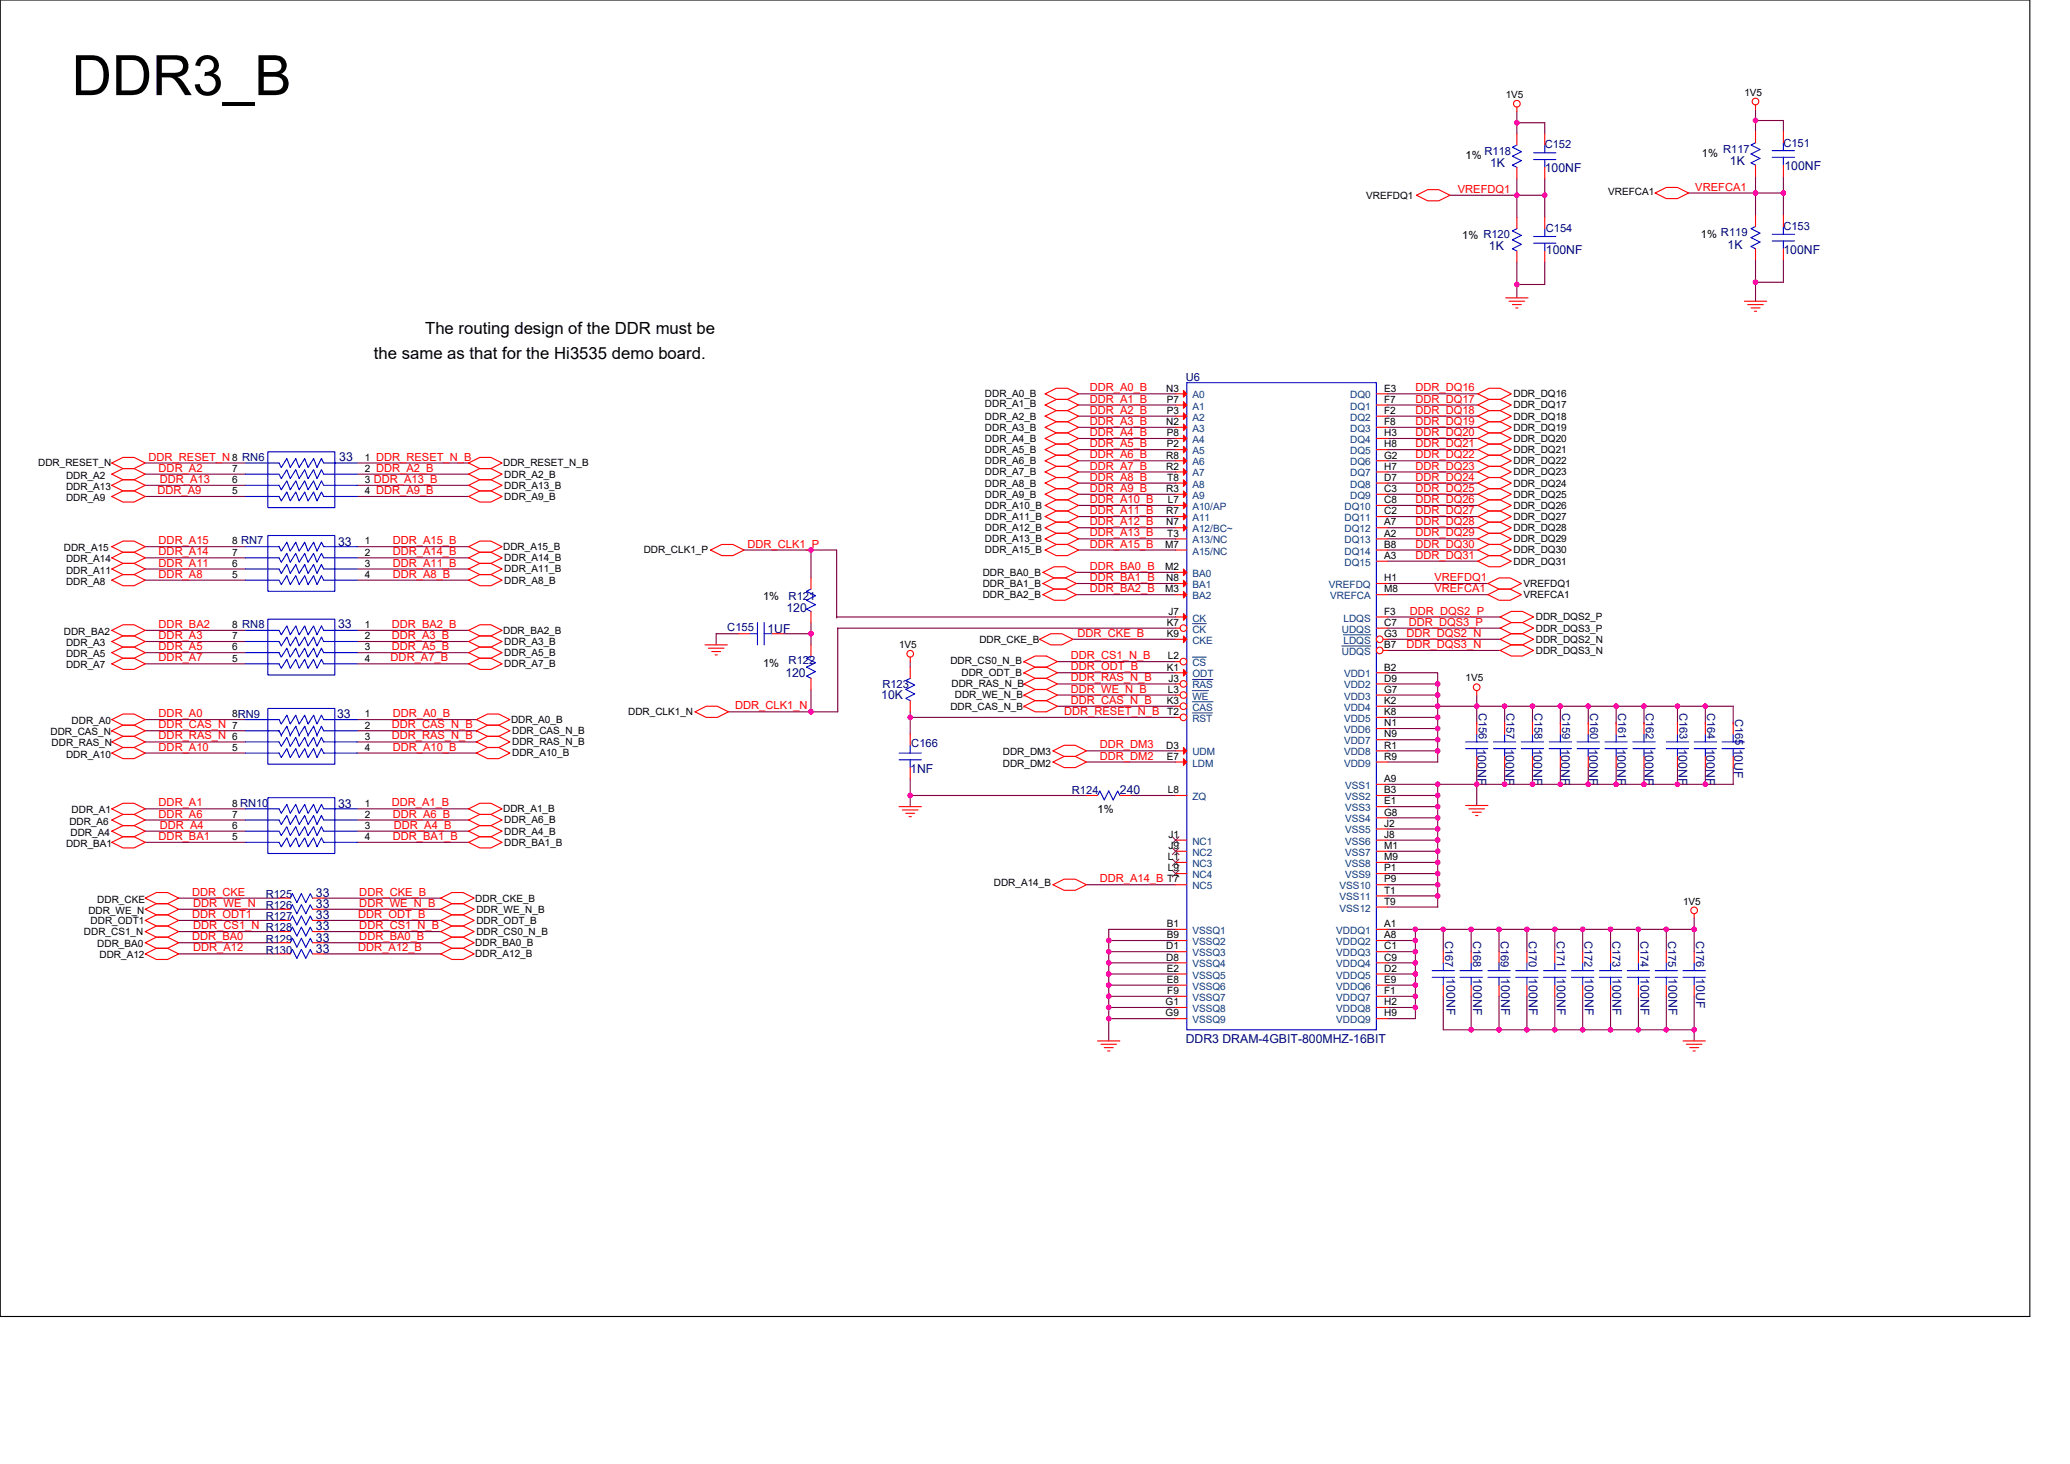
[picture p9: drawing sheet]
<svg xmlns="http://www.w3.org/2000/svg" width="297mm" height="210mm" viewBox="0 0 297 210" stroke-linecap="round" stroke-linejoin="round" font-family="sans-serif">
<defs><g id="words">
<text font-size="8" x="10.3" y="13.6">DDR3_B</text>
<g font-size="2.4">
<text x="61" y="47.9">The routing design of the DDR must be</text>
<text x="53.6" y="51.5">the same as that for the Hi3535 demo board.</text>
</g>
<g font-size="1.8" fill="#000080">
<text x="213.8" y="24">1K</text>
<text x="248.2" y="23.7">1K</text>
<text x="221.7" y="24.6">100NF</text>
<text x="256.1" y="24.3">100NF</text>
<text x="213.7" y="35.8">1K</text>
<text x="247.9" y="35.7">1K</text>
<text x="221.8" y="36.5">100NF</text>
<text x="255.9" y="36.5">100NF</text>
<text x="48.7" y="66.1">33</text>
<text x="48.5" y="78.2">33</text>
<text x="112.9" y="87.8">120</text>
<text x="48.5" y="90.1">33</text>
<text x="110.1" y="90.7">1UF</text>
<text x="112.7" y="97.1">120</text>
<text x="126.5" y="100.3">10K</text>
<text x="48.4" y="103">33</text>
<text x="212" y="107.4" transform="rotate(90 212 107.4)">100NF</text>
<text x="216" y="107.4" transform="rotate(90 216 107.4)">100NF</text>
<text x="220" y="107.4" transform="rotate(90 220 107.4)">100NF</text>
<text x="224" y="107.4" transform="rotate(90 224 107.4)">100NF</text>
<text x="228" y="107.4" transform="rotate(90 228 107.4)">100NF</text>
<text x="232" y="107.4" transform="rotate(90 232 107.4)">100NF</text>
<text x="236" y="107.4" transform="rotate(90 236 107.4)">100NF</text>
<text x="240.8" y="107.4" transform="rotate(90 240.8 107.4)">100NF</text>
<text x="244.8" y="107.4" transform="rotate(90 244.8 107.4)">100NF</text>
<text x="248.8" y="107.4" transform="rotate(90 248.8 107.4)">10UF</text>
<text x="130.6" y="110.9">1NF</text>
<text x="160.7" y="113.9">240</text>
<text x="48.5" y="115.8">33</text>
<text x="45.3" y="130.3">33</text>
<text x="45.3" y="128.7">33</text>
<text x="45.3" y="131.9">33</text>
<text x="45.3" y="135.1">33</text>
<text x="45.3" y="136.7">33</text>
<text x="45.3" y="133.5">33</text>
<text x="207.6" y="140.3" transform="rotate(90 207.6 140.3)">100NF</text>
<text x="211.4" y="140.3" transform="rotate(90 211.4 140.3)">100NF</text>
<text x="215.4" y="140.3" transform="rotate(90 215.4 140.3)">100NF</text>
<text x="219.4" y="140.3" transform="rotate(90 219.4 140.3)">100NF</text>
<text x="223.4" y="140.3" transform="rotate(90 223.4 140.3)">100NF</text>
<text x="227.4" y="140.3" transform="rotate(90 227.4 140.3)">100NF</text>
<text x="231.4" y="140.3" transform="rotate(90 231.4 140.3)">100NF</text>
<text x="235.4" y="140.3" transform="rotate(90 235.4 140.3)">100NF</text>
<text x="239.4" y="140.3" transform="rotate(90 239.4 140.3)">100NF</text>
<text x="243.4" y="140.3" transform="rotate(90 243.4 140.3)">10UF</text>
<text x="170.1" y="149.6">DDR3 DRAM-4GBIT-800MHZ-16BIT</text>
</g>
<g font-size="1.6">
<text x="210.3" y="22.9">1%</text>
<text x="244.2" y="22.5">1%</text>
<text x="209.8" y="34.2">1% R120</text>
<text x="244.1" y="34.1">1% R119</text>
<text x="109.5" y="86.1">1%</text>
<text x="109.5" y="95.7">1%</text>
<text x="157.5" y="116.6">1%</text>
</g>
<g font-size="1.6" fill="#000080">
<text x="213" y="22.2">R118</text>
<text x="221.7" y="21.3">C152</text>
<text x="247.3" y="21.9">R117</text>
<text x="255.9" y="21.1">C151</text>
<text x="221.8" y="33.3">C154</text>
<text x="255.9" y="33">C153</text>
<text x="170.1" y="54.7">U6</text>
<text x="113.2" y="86.1">R121</text>
<text x="104.4" y="90.6">C155</text>
<text x="113.2" y="95.2">R122</text>
<text x="126.6" y="98.7">R123</text>
<text x="130.8" y="107.2">C166</text>
<text x="212.2" y="102.3" transform="rotate(90 212.2 102.3)">C156</text>
<text x="216.2" y="102.3" transform="rotate(90 216.2 102.3)">C157</text>
<text x="220.2" y="102.3" transform="rotate(90 220.2 102.3)">C158</text>
<text x="224.2" y="102.3" transform="rotate(90 224.2 102.3)">C159</text>
<text x="228.2" y="102.3" transform="rotate(90 228.2 102.3)">C160</text>
<text x="232.2" y="102.3" transform="rotate(90 232.2 102.3)">C161</text>
<text x="236.2" y="102.3" transform="rotate(90 236.2 102.3)">C162</text>
<text x="241" y="102.3" transform="rotate(90 241 102.3)">C163</text>
<text x="245" y="102.3" transform="rotate(90 245 102.3)">C164</text>
<text x="249" y="103.1" transform="rotate(90 249 103.1)">C165</text>
<text x="153.8" y="113.9">R124</text>
<text x="38.1" y="130.4">R126</text>
<text x="38.1" y="128.8">R125</text>
<text x="38.1" y="135.2">R129</text>
<text x="38.1" y="132">R127</text>
<text x="38.1" y="136.8">R130</text>
<text x="207.4" y="134.9" transform="rotate(90 207.4 134.9)">C167</text>
<text x="211.4" y="134.9" transform="rotate(90 211.4 134.9)">C168</text>
<text x="215.4" y="134.9" transform="rotate(90 215.4 134.9)">C169</text>
<text x="219.4" y="134.9" transform="rotate(90 219.4 134.9)">C170</text>
<text x="223.4" y="134.9" transform="rotate(90 223.4 134.9)">C171</text>
<text x="227.4" y="134.9" transform="rotate(90 227.4 134.9)">C172</text>
<text x="231.4" y="134.9" transform="rotate(90 231.4 134.9)">C173</text>
<text x="235.4" y="134.9" transform="rotate(90 235.4 134.9)">C174</text>
<text x="239.4" y="134.9" transform="rotate(90 239.4 134.9)">C175</text>
<text x="243.4" y="134.9" transform="rotate(90 243.4 134.9)">C176</text>
</g>
<g font-size="1.6" fill="#f00">
<text x="209.2" y="27.7">VREFDQ1</text>
<text x="243.3" y="27.4">VREFCA1</text>
<text x="156.4" y="56.1">DDR_A0_B</text>
<text x="156.4" y="57.7">DDR_A1_B</text>
<text x="156.4" y="59.3">DDR_A2_B</text>
<text x="203.1" y="57.7">DDR_DQ17</text>
<text x="203.1" y="59.3">DDR_DQ18</text>
<text x="203.1" y="56.1">DDR_DQ16</text>
<text x="156.4" y="62.5">DDR_A4_B</text>
<text x="156.4" y="65.7">DDR_A6_B</text>
<text x="156.4" y="64.1">DDR_A5_B</text>
<text x="156.4" y="60.9">DDR_A3_B</text>
<text x="203.1" y="60.9">DDR_DQ19</text>
<text x="203.1" y="62.5">DDR_DQ20</text>
<text x="203.1" y="64.1">DDR_DQ21</text>
<text x="203.1" y="65.7">DDR_DQ22</text>
<text x="21.3" y="66.1">DDR_RESET_N 8 RN6</text>
<text x="22.6" y="70.9">DDR_A9</text>
<text x="22.8" y="67.7">DDR_A2</text>
<text x="22.9" y="69.3">DDR_A13</text>
<text x="156.4" y="67.3">DDR_A7_B</text>
<text x="156.4" y="68.9">DDR_A8_B</text>
<text x="156.4" y="70.5">DDR_A9_B</text>
<text x="203.1" y="67.3">DDR_DQ23</text>
<text x="203.1" y="68.9">DDR_DQ24</text>
<text x="203.1" y="70.5">DDR_DQ25</text>
<text x="156.4" y="75.3">DDR_A12_B</text>
<text x="156.4" y="76.9">DDR_A13_B</text>
<text x="156.4" y="72.1">DDR_A10_B</text>
<text x="156.4" y="73.7">DDR_A11_B</text>
<text x="203.1" y="72.1">DDR_DQ26</text>
<text x="203.1" y="73.7">DDR_DQ27</text>
<text x="203.1" y="75.3">DDR_DQ28</text>
<text x="203.1" y="76.9">DDR_DQ29</text>
<text x="22.8" y="78.1">DDR_A15</text>
<text x="22.8" y="79.7">DDR_A14</text>
<text x="22.8" y="81.3">DDR_A11</text>
<text x="22.8" y="82.9">DDR_A8</text>
<text x="56.4" y="78.1">DDR_A15_B</text>
<text x="56.4" y="82.9">DDR_A8_B</text>
<text x="56.4" y="81.3">DDR_A11_B</text>
<text x="56.4" y="79.7">DDR_A14_B</text>
<text x="107.3" y="78.5">DDR_CLK1_P</text>
<text x="156.4" y="81.7">DDR_BA0_B</text>
<text x="156.4" y="83.3">DDR_BA1_B</text>
<text x="156.4" y="78.5">DDR_A15_B</text>
<text x="203.1" y="78.5">DDR_DQ30</text>
<text x="203.1" y="80.1">DDR_DQ31</text>
<text x="205.8" y="83.4">VREFDQ1</text>
<text x="156.4" y="84.9">DDR_BA2_B</text>
<text x="202.1" y="89.7">DDR_DQS3_P</text>
<text x="202.3" y="88.1">DDR_DQS2_P</text>
<text x="205.8" y="85">VREFCA1</text>
<text x="22.8" y="94.9">DDR_A7</text>
<text x="22.8" y="93.3">DDR_A5</text>
<text x="22.8" y="91.7">DDR_A3</text>
<text x="22.8" y="90.1">DDR_BA2</text>
<text x="56" y="94.9">DDR_A7_B</text>
<text x="56.2" y="93.3">DDR_A5_B</text>
<text x="56.2" y="91.7">DDR_A3_B</text>
<text x="56.2" y="90.1">DDR_BA2_B</text>
<text x="153.7" y="94.5">DDR_CS1_N_B</text>
<text x="154.6" y="91.3">DDR_CKE_B</text>
<text x="201.8" y="91.3">DDR_DQS2_N</text>
<text x="201.8" y="92.9">DDR_DQS3_N</text>
<text x="105.5" y="101.7">DDR_CLK1_N</text>
<text x="153.7" y="96.1">DDR_ODT_B</text>
<text x="153.7" y="99.3">DDR_WE_N_B</text>
<text x="153.7" y="97.7">DDR_RAS_N_B</text>
<text x="153.7" y="100.9">DDR_CAS_N_B</text>
<text x="22.8" y="104.5">DDR_CAS_N 7</text>
<text x="22.8" y="106.1">DDR_RAS_N 6</text>
<text x="22.8" y="102.9">DDR_A0</text>
<text x="22.8" y="107.7">DDR_A10</text>
<text x="56.2" y="106.1">DDR_RAS_N_B</text>
<text x="56.2" y="104.5">DDR_CAS_N_B</text>
<text x="56.4" y="102.9">DDR_A0_B</text>
<text x="56.4" y="107.7">DDR_A10_B</text>
<text x="152.7" y="102.5">DDR_RESET_N_B</text>
<text x="157.8" y="107.3">DDR_DM3</text>
<text x="157.8" y="108.9">DDR_DM2</text>
<text x="22.8" y="117.3">DDR_A6</text>
<text x="22.8" y="115.7">DDR_A1</text>
<text x="22.9" y="118.9">DDR_A4</text>
<text x="56.2" y="115.7">DDR_A1_B</text>
<text x="56.4" y="117.3">DDR_A6_B</text>
<text x="56.5" y="118.9">DDR_A4_B</text>
<text x="22.8" y="120.5">DDR_BA1</text>
<text x="56.4" y="120.5">DDR_BA1_B</text>
<text x="27.6" y="131.7">DDR_ODT1</text>
<text x="27.6" y="128.5">DDR_CKE</text>
<text x="27.7" y="130.1">DDR_WE_N</text>
<text x="51.4" y="131.7">DDR_ODT_B</text>
<text x="51.6" y="130.1">DDR_WE_N_B</text>
<text x="51.6" y="128.5">DDR_CKE_B</text>
<text x="157.8" y="126.5">DDR_A14_B T7</text>
<text x="27.6" y="134.9">DDR_BA0</text>
<text x="27.7" y="136.5">DDR_A12</text>
<text x="27.7" y="133.3">DDR_CS1_N R128</text>
<text x="51.4" y="136.5">DDR_A12_B</text>
<text x="51.6" y="134.9">DDR_BA0_B</text>
<text x="51.6" y="133.3">DDR_CS1_N_B</text>
</g>
<g font-size="1.4">
<text x="216.1" y="14.1">1V5</text>
<text x="250.3" y="13.8">1V5</text>
<text x="196.1" y="28.5">VREFDQ1</text>
<text x="230.8" y="28">VREFCA1</text>
<text x="141.3" y="57">DDR_A0_B</text>
<text x="141.3" y="58.4">DDR_A1_B</text>
<text x="167.3" y="56.2">N3</text>
<text x="167.4" y="57.8">P7</text>
<text x="167.4" y="59.4">P3</text>
<text x="198.6" y="56.2">E3</text>
<text x="198.6" y="57.8">F7</text>
<text x="198.6" y="59.4">F2</text>
<text x="217.2" y="57">DDR_DQ16</text>
<text x="217.2" y="58.6">DDR_DQ17</text>
<text x="141.3" y="60.2">DDR_A2_B</text>
<text x="141.3" y="61.8">DDR_A3_B</text>
<text x="141.3" y="63.4">DDR_A4_B</text>
<text x="141.3" y="65">DDR_A5_B</text>
<text x="167.3" y="61">N2</text>
<text x="167.3" y="65.8">R8</text>
<text x="167.4" y="62.6">P8</text>
<text x="167.4" y="64.2">P2</text>
<text x="198.6" y="61">F8</text>
<text x="198.6" y="62.6">H3</text>
<text x="198.6" y="64.2">H8</text>
<text x="198.6" y="65.8">G2</text>
<text x="217.2" y="60.2">DDR_DQ18</text>
<text x="217.2" y="61.8">DDR_DQ19</text>
<text x="217.2" y="63.4">DDR_DQ20</text>
<text x="217.2" y="65">DDR_DQ21</text>
<text x="5.5" y="66.9">DDR_RESET_N</text>
<text x="9.5" y="68.7">DDR_A2</text>
<text x="9.5" y="70.3">DDR_A13</text>
<text x="9.5" y="71.9">DDR_A9</text>
<text x="33.3" y="70.9">5</text>
<text x="33.3" y="69.3">6</text>
<text x="33.3" y="67.7">7</text>
<text x="52.4" y="66.1">1 DDR_RESET_N_B</text>
<text x="52.4" y="67.7">2 DDR_A2_B</text>
<text x="52.4" y="69.3">3 DDR_A13_B</text>
<text x="52.4" y="70.9">4 DDR_A9_B</text>
<text x="72.2" y="66.9">DDR_RESET_N_B</text>
<text x="72.4" y="68.5">DDR_A2_B</text>
<text x="72.4" y="70.1">DDR_A13_B</text>
<text x="72.4" y="71.7">DDR_A9_B</text>
<text x="141.3" y="68.2">DDR_A7_B</text>
<text x="141.3" y="69.8">DDR_A8_B</text>
<text x="141.3" y="71.4">DDR_A9_B</text>
<text x="141.3" y="66.6">DDR_A6_B</text>
<text x="167.3" y="67.4">R2</text>
<text x="167.3" y="70.6">R3</text>
<text x="167.5" y="69">T8</text>
<text x="198.6" y="67.4">H7</text>
<text x="198.6" y="69">D7</text>
<text x="198.6" y="70.6">C3</text>
<text x="217.2" y="66.6">DDR_DQ22</text>
<text x="217.2" y="68.2">DDR_DQ23</text>
<text x="217.2" y="69.8">DDR_DQ24</text>
<text x="217.2" y="71.4">DDR_DQ25</text>
<text x="141.3" y="73">DDR_A10_B</text>
<text x="141.3" y="74.6">DDR_A11_B</text>
<text x="141.3" y="76.2">DDR_A12_B</text>
<text x="141.3" y="77.8">DDR_A13_B</text>
<text x="167.3" y="73.8">R7</text>
<text x="167.3" y="75.4">N7</text>
<text x="167.5" y="77">T3</text>
<text x="167.6" y="72.2">L7</text>
<text x="198.6" y="72.2">C8</text>
<text x="198.6" y="73.8">C2</text>
<text x="198.6" y="75.4">A7</text>
<text x="198.6" y="77">A2</text>
<text x="217.2" y="73">DDR_DQ26</text>
<text x="217.2" y="74.6">DDR_DQ27</text>
<text x="217.2" y="76.2">DDR_DQ28</text>
<text x="217.2" y="77.8">DDR_DQ29</text>
<text x="9.2" y="79.1">DDR_A15</text>
<text x="9.5" y="80.7">DDR_A14</text>
<text x="9.5" y="83.9">DDR_A8</text>
<text x="9.5" y="82.3">DDR_A11</text>
<text x="33.3" y="82.9">5</text>
<text x="33.3" y="81.3">6</text>
<text x="33.3" y="79.7">7</text>
<text x="33.3" y="78.1">8 RN7</text>
<text x="52.4" y="78.1">1</text>
<text x="52.4" y="79.7">2</text>
<text x="52.4" y="81.3">3</text>
<text x="52.4" y="82.9">4</text>
<text x="72.2" y="78.9">DDR_A15_B</text>
<text x="72.4" y="82.1">DDR_A11_B</text>
<text x="72.4" y="80.5">DDR_A14_B</text>
<text x="72.4" y="83.7">DDR_A8_B</text>
<text x="92.4" y="79.4">DDR_CLK1_P</text>
<text x="141" y="82.6">DDR_BA0_B</text>
<text x="141.3" y="79.4">DDR_A15_B</text>
<text x="167.2" y="81.8">M2</text>
<text x="167.2" y="78.6">M7</text>
<text x="167.3" y="83.4">N8</text>
<text x="198.6" y="80.2">A3</text>
<text x="198.6" y="78.6">B8</text>
<text x="198.6" y="83.4">H1</text>
<text x="217.2" y="79.4">DDR_DQ30</text>
<text x="217.2" y="81">DDR_DQ31</text>
<text x="141" y="84.2">DDR_BA1_B</text>
<text x="141" y="85.8">DDR_BA2_B</text>
<text x="167.2" y="85">M3</text>
<text x="167.4" y="89.8">K7</text>
<text x="167.7" y="88.2">J7</text>
<text x="198.6" y="88.2">F3</text>
<text x="198.6" y="89.8">C7</text>
<text x="198.6" y="85">M8</text>
<text x="218.6" y="84.2">VREFDQ1</text>
<text x="218.6" y="85.8">VREFCA1</text>
<text x="220.4" y="89">DDR_DQS2_P</text>
<text x="9.2" y="91.1">DDR_BA2</text>
<text x="9.5" y="92.7">DDR_A3</text>
<text x="9.5" y="94.3">DDR_A5</text>
<text x="9.5" y="95.9">DDR_A7</text>
<text x="33.3" y="94.9">5</text>
<text x="33.3" y="93.3">6</text>
<text x="33.3" y="91.7">7</text>
<text x="33.3" y="90.1">8 RN8</text>
<text x="52.4" y="90.1">1</text>
<text x="52.4" y="91.7">2</text>
<text x="52.4" y="93.3">3</text>
<text x="52.4" y="94.9">4</text>
<text x="72.2" y="90.9">DDR_BA2_B</text>
<text x="72.4" y="94.1">DDR_A5_B</text>
<text x="72.4" y="92.5">DDR_A3_B</text>
<text x="72.4" y="95.7">DDR_A7_B</text>
<text x="129" y="93">1V5</text>
<text x="136.4" y="95.2">DDR_CS0_N_B</text>
<text x="140.5" y="92.2">DDR_CKE_B</text>
<text x="167.4" y="91.4">K9</text>
<text x="167.6" y="94.6">L2</text>
<text x="198.6" y="91.4">G3</text>
<text x="198.6" y="93">B7</text>
<text x="220.4" y="90.6">DDR_DQS3_P</text>
<text x="220.4" y="92.2">DDR_DQS2_N</text>
<text x="220.4" y="93.8">DDR_DQS3_N</text>
<text x="136.4" y="101.8">DDR_CAS_N_B</text>
<text x="136.5" y="98.6">DDR_RAS_N_B</text>
<text x="137" y="100.2">DDR_WE_N_B</text>
<text x="138" y="97">DDR_ODT_B</text>
<text x="167.4" y="96.2">K1</text>
<text x="167.4" y="101">K3</text>
<text x="167.6" y="99.4">L3</text>
<text x="167.7" y="97.8">J3</text>
<text x="198.6" y="96.2">B2</text>
<text x="198.6" y="97.8">D9</text>
<text x="198.6" y="99.4">G7</text>
<text x="198.6" y="101">K2</text>
<text x="210.3" y="97.6">1V5</text>
<text x="7.2" y="105.5">DDR_CAS_N</text>
<text x="7.4" y="107.1">DDR_RAS_N</text>
<text x="10.3" y="103.9">DDR_A0</text>
<text x="33.3" y="107.7">5</text>
<text x="33.3" y="102.9">8RN9</text>
<text x="52.4" y="102.9">1</text>
<text x="52.4" y="104.5">2</text>
<text x="52.4" y="106.1">3</text>
<text x="52.4" y="107.7">4</text>
<text x="73.3" y="103.7">DDR_A0_B</text>
<text x="73.5" y="105.3">DDR_CAS_N_B</text>
<text x="73.5" y="106.9">DDR_RAS_N_B</text>
<text x="90.1" y="102.6">DDR_CLK1_N</text>
<text x="167.3" y="107.4">D3</text>
<text x="167.5" y="102.6">T2</text>
<text x="198.6" y="102.6">K8</text>
<text x="198.6" y="104.2">N1</text>
<text x="198.6" y="105.8">N9</text>
<text x="198.6" y="107.4">R1</text>
<text x="9.5" y="108.7">DDR_A10</text>
<text x="73.5" y="108.5">DDR_A10_B</text>
<text x="143.9" y="108.3">DDR_DM3</text>
<text x="143.9" y="109.9">DDR_DM2</text>
<text x="167.4" y="109">E7</text>
<text x="167.6" y="113.8">L8</text>
<text x="198.6" y="109">R9</text>
<text x="198.6" y="112.2">A9</text>
<text x="198.6" y="113.8">B3</text>
<text x="10" y="118.3">DDR_A6</text>
<text x="10.1" y="119.9">DDR_A4</text>
<text x="10.3" y="116.7">DDR_A1</text>
<text x="33.3" y="118.9">6</text>
<text x="33.3" y="117.3">7</text>
<text x="33.3" y="115.7">8 RN10</text>
<text x="52.4" y="115.7">1</text>
<text x="52.4" y="117.3">2</text>
<text x="52.4" y="118.9">3</text>
<text x="72.2" y="116.5">DDR_A1_B</text>
<text x="72.4" y="118.1">DDR_A6_B</text>
<text x="72.4" y="119.7">DDR_A4_B</text>
<text x="198.6" y="115.4">E1</text>
<text x="198.6" y="117">G8</text>
<text x="198.6" y="118.6">J2</text>
<text x="9.5" y="121.5">DDR_BA1</text>
<text x="33.3" y="120.5">5</text>
<text x="52.4" y="120.5">4</text>
<text x="72.4" y="121.3">DDR_BA1_B</text>
<text x="167.6" y="123.4">L1</text>
<text x="167.6" y="125">L9</text>
<text x="167.7" y="120.2">J1</text>
<text x="167.7" y="121.8">J9</text>
<text x="198.6" y="120.2">J8</text>
<text x="198.6" y="121.8">M1</text>
<text x="198.6" y="123.4">M9</text>
<text x="198.6" y="125">P1</text>
<text x="12.7" y="131.1">DDR_WE_N</text>
<text x="14" y="129.5">DDR_CKE</text>
<text x="68.2" y="129.3">DDR_CKE_B</text>
<text x="68.4" y="130.9">DDR_WE_N_B</text>
<text x="142.6" y="127.1">DDR_A14_B</text>
<text x="198.6" y="126.6">P9</text>
<text x="198.6" y="128.2">T1</text>
<text x="198.6" y="129.8">T9</text>
<text x="241.5" y="129.8">1V5</text>
<text x="12" y="134.1">DDR_CS1_N</text>
<text x="13" y="132.5">DDR_ODT1</text>
<text x="14" y="135.9">DDR_BA0</text>
<text x="14.3" y="137.5">DDR_A12</text>
<text x="68.2" y="135.7">DDR_BA0_B</text>
<text x="68.2" y="137.3">DDR_A12_B</text>
<text x="68.4" y="132.5">DDR_ODT_B</text>
<text x="68.4" y="134.1">DDR_CS0_N_B</text>
<text x="167.3" y="136.2">D1</text>
<text x="167.3" y="137.8">D8</text>
<text x="167.4" y="133">B1</text>
<text x="167.4" y="134.6">B9</text>
<text x="198.6" y="133">A1</text>
<text x="198.6" y="134.6">A8</text>
<text x="198.6" y="136.2">C1</text>
<text x="198.6" y="137.8">C9</text>
<text x="167.4" y="139.4">E2</text>
<text x="167.4" y="141">E8</text>
<text x="167.5" y="142.6">F9</text>
<text x="198.6" y="139.4">D2</text>
<text x="198.6" y="141">E9</text>
<text x="198.6" y="142.6">F1</text>
<text x="167.3" y="144.2">G1</text>
<text x="167.3" y="145.8">G9</text>
<text x="198.6" y="144.2">H2</text>
<text x="198.6" y="145.8">H9</text>
</g>
<g font-size="1.4" fill="#004080">
<text x="171.1" y="57.1">A0</text>
<text x="171.1" y="58.7">A1</text>
<text x="193.7" y="57.1">DQ0</text>
<text x="193.7" y="58.7">DQ1</text>
<text x="171.1" y="60.3">A2</text>
<text x="171.1" y="61.9">A3</text>
<text x="171.1" y="63.5">A4</text>
<text x="171.1" y="65.1">A5</text>
<text x="193.7" y="60.3">DQ2</text>
<text x="193.7" y="61.9">DQ3</text>
<text x="193.7" y="63.5">DQ4</text>
<text x="193.7" y="65.1">DQ5</text>
<text x="171.1" y="66.7">A6</text>
<text x="171.1" y="68.3">A7</text>
<text x="171.1" y="69.9">A8</text>
<text x="171.1" y="71.5">A9</text>
<text x="193.7" y="66.7">DQ6</text>
<text x="193.7" y="68.3">DQ7</text>
<text x="193.7" y="69.9">DQ8</text>
<text x="193.7" y="71.5">DQ9</text>
<text x="171.1" y="77.9">A13/NC</text>
<text x="171.1" y="73.1">A10/AP</text>
<text x="171.1" y="74.7">A11</text>
<text x="171.1" y="76.3">A12/BC~</text>
<text x="192.9" y="73.1">DQ10</text>
<text x="192.9" y="74.7">DQ11</text>
<text x="192.9" y="76.3">DQ12</text>
<text x="192.9" y="77.9">DQ13</text>
<text x="171.1" y="82.7">BA0</text>
<text x="171.1" y="79.5">A15/NC</text>
<text x="192.9" y="81.1">DQ15</text>
<text x="192.9" y="79.5">DQ14</text>
<text x="171.1" y="89.1">CK</text>
<text x="171.1" y="84.3">BA1</text>
<text x="171.1" y="85.9">BA2</text>
<text x="190.7" y="84.3">VREFDQ</text>
<text x="190.9" y="85.9">VREFCA</text>
<text x="192.8" y="89.1">LDQS</text>
<text x="171.1" y="95.5">CS</text>
<text x="171.1" y="92.3">CKE</text>
<text x="171.1" y="90.7">CK</text>
<text x="192.5" y="90.7">UDQS</text>
<text x="192.5" y="93.9">UDQS</text>
<text x="192.8" y="92.3">LDQS</text>
<text x="171.1" y="97.1">ODT</text>
<text x="171.1" y="100.3">WE</text>
<text x="171.1" y="101.9">CAS</text>
<text x="171.1" y="98.7">RAS</text>
<text x="192.9" y="97.1">VDD1</text>
<text x="192.9" y="98.7">VDD2</text>
<text x="192.9" y="100.3">VDD3</text>
<text x="192.9" y="101.9">VDD4</text>
<text x="171.1" y="103.5">RST</text>
<text x="192.9" y="103.5">VDD5</text>
<text x="192.9" y="105.1">VDD6</text>
<text x="192.9" y="106.7">VDD7</text>
<text x="171.1" y="109.9">LDM</text>
<text x="171.1" y="108.3">UDM</text>
<text x="192.9" y="108.3">VDD8</text>
<text x="192.9" y="109.9">VDD9</text>
<text x="193" y="113.1">VSS1</text>
<text x="171.1" y="114.7">ZQ</text>
<text x="193" y="114.7">VSS2</text>
<text x="193" y="116.3">VSS3</text>
<text x="193" y="117.9">VSS4</text>
<text x="193" y="119.5">VSS5</text>
<text x="171.1" y="121.1">NC1</text>
<text x="171.1" y="122.7">NC2</text>
<text x="171.1" y="124.3">NC3</text>
<text x="171.1" y="125.9">NC4</text>
<text x="193" y="121.1">VSS6</text>
<text x="193" y="122.7">VSS7</text>
<text x="193" y="124.3">VSS8</text>
<text x="193" y="125.9">VSS9</text>
<text x="171.1" y="127.5">NC5</text>
<text x="192.2" y="127.5">VSS10</text>
<text x="192.2" y="129.1">VSS11</text>
<text x="192.2" y="130.7">VSS12</text>
<text x="171.1" y="133.9">VSSQ1</text>
<text x="171.1" y="135.5">VSSQ2</text>
<text x="171.1" y="137.1">VSSQ3</text>
<text x="191.7" y="133.9">VDDQ1</text>
<text x="191.7" y="135.5">VDDQ2</text>
<text x="191.7" y="137.1">VDDQ3</text>
<text x="171.1" y="138.7">VSSQ4</text>
<text x="171.1" y="140.3">VSSQ5</text>
<text x="171.1" y="141.9">VSSQ6</text>
<text x="171.1" y="143.5">VSSQ7</text>
<text x="191.7" y="138.7">VDDQ4</text>
<text x="191.7" y="140.3">VDDQ5</text>
<text x="191.7" y="141.9">VDDQ6</text>
<text x="191.7" y="143.5">VDDQ7</text>
<text x="171.1" y="145.1">VSSQ8</text>
<text x="171.1" y="146.7">VSSQ9</text>
<text x="191.7" y="145.1">VDDQ8</text>
<text x="191.7" y="146.7">VDDQ9</text>
</g>
</g></defs>
<path d="M0 0h291.3v188.8h-291.3z" fill="none" stroke="#000" stroke-width=".16"/>
<g fill="none" stroke="#800040" stroke-width=".16">
<path d="M217.7 16v1.6M217.7 19.2v-1.6h4v1.6M251.9 15.7v3.2M251.9 17.3h4v1.6M208.1 28h13.6M217.7 25.6v5.6M217.7 37.6v5.1M221.7 37.6v3.2h-4M221.7 28v3.2M221.7 25.6v2.4M242.3 27.7h13.6M251.9 25.3v5.6"/>
<path d="M251.9 37.3v3.2M255.9 25.3v2.4M255.9 27.7v3.2M255.9 37.3v3.2h-4M154.8 56.5h13.9M154.8 58.1h13.9M154.8 59.7h13.9M199.1 58.1h13M199.1 59.7h13M199.1 56.5h13M251.9 40.5v2.7M20.8 78.4h14.4"/>
<path d="M20.8 68h14.4M20.8 66.4h14.4M20.8 69.6h14.4M20.8 71.2h14.4M51.2 78.4h16M51.2 66.4h16M51.2 69.6h16M51.2 68h16M51.2 71.2h16M106.8 78.9h9.6M116.4 78.9v4M116.4 78.9h3.7v9.6"/>
<path d="M154.8 75.7h13.9M154.8 62.9h13.9M154.8 66.1h13.9M154.8 67.7h13.9M154.8 64.5h13.9M154.8 61.3h13.9M154.8 78.9h13.9M154.8 77.3h13.9M154.8 69.3h13.9M154.8 70.9h13.9M154.8 72.5h13.9M154.8 74.1h13.9"/>
<path d="M199.1 61.3h13M199.1 62.9h13M199.1 64.5h13M199.1 66.1h13M199.1 67.7h13M199.1 69.3h13M199.1 72.5h13M199.1 74.1h13M199.1 75.7h13M199.1 77.3h13M199.1 78.9h13M199.1 70.9h13"/>
<path d="M20.8 95.2h14.4M20.8 93.6h14.4M20.8 92h14.4M20.8 90.4h14.4M20.8 80h14.4M20.8 81.6h14.4M20.8 83.2h14.4M51.2 95.2h16M51.2 93.6h16M51.2 92h16M51.2 90.4h16M51.2 83.2h16"/>
<path d="M51.2 81.6h16M51.2 80h16M106 90.9h-3.2v1.6M112.4 90.9h4M116.4 89.3v1.6M116.4 90.9v1.6M120.1 88.5h.1M120.1 88.5h48.6M120.2 90.1h.1M120.2 90.1v12h-3.8v-3.2M120.2 90.1h48.5M130.6 94.9v.8"/>
<path d="M151.7 96.5h17M151.7 94.9h17M151.7 99.7h17M151.7 98.1h17M154 91.7h14.7M154.5 82.1h14.2M154.5 83.7h14.2M154.5 85.3h14.2M199.1 83.7h14.4M199.1 80.5h13M199.1 99.7h7.2v3.2M199.1 96.5h7.2v3.2"/>
<path d="M199.1 98.1h7.2M199.1 91.7h16.2M199.1 88.5h16.2M199.1 90.1h16.2M199.1 93.3h16.2M199.1 85.3h14.4M211.9 99.7v1.6M20.8 119.2h14.4M20.8 117.6h14.4M20.8 106.4h14.4M20.8 103.2h14.4M20.8 108h14.4"/>
<path d="M20.8 116h14.4M20.8 104.8h14.4M51.2 119.2h16M51.2 117.6h16M51.2 106.4h17.2M51.2 104.8h17.2M51.2 103.2h17.2M51.2 116h16M51.2 108h17.2M104.5 102.1h11.9M130.6 114.1h25.3M130.6 111.7v4"/>
<path d="M130.6 114.1h.1M130.6 102.1v.8M130.6 102.9h.1M130.6 102.9v2.4M130.6 102.9h38.1M151.7 101.3h17M155.9 109.3h12.8M155.9 107.7h12.8M162.3 114.1h6.4M199.1 101.3h12.8M199.1 104.5h7.2M199.1 106.1h7.2"/>
<path d="M199.1 107.7h7.2M199.1 118.9h7.2M199.1 117.3h7.2M199.1 115.7h7.2M199.1 114.1h7.2M199.1 102.9h7.2M199.1 112.5h7.2M206.3 102.9v1.6M206.3 104.5h.1M206.3 106.1v1.6M206.3 107.7v1.6h-7.2M206.3 118.9v11.2h-7.2"/>
<path d="M206.3 112.5v6.4M206.3 104.5v1.6M206.3 112.5h5.6M211.9 101.3v2.4M211.9 112.5v3M211.9 110.1v2.4M211.9 101.3h4M211.9 112.5h4M215.9 101.3v2.4M215.9 110.1v2.4M215.9 101.3h4M215.9 112.5h4"/>
<path d="M219.9 101.3v2.4M219.9 110.1v2.4M219.9 101.3h4M219.9 112.5h4M223.9 101.3v2.4M223.9 110.1v2.4M223.9 101.3h4M223.9 112.5h4M227.9 110.1v2.4M227.9 112.5h4M227.9 101.3v2.4M227.9 101.3h4"/>
<path d="M231.9 110.1v2.4M231.9 101.3h4M231.9 112.5h4M231.9 101.3v2.4M235.9 101.3h4.8M235.9 112.5h4.8M235.9 110.1v2.4M235.9 101.3v2.4M240.7 110.1v2.4M240.7 112.5h4M240.7 101.3v2.4M240.7 101.3h4"/>
<path d="M244.7 110.1v2.4M244.7 101.3v2.4M244.7 101.3h4v2.4M248.7 110.1v2.4h-4M20.8 120.8h14.4M25.6 136.8h14.4M25.6 135.2h14.4M25.6 133.6h14.4M25.6 132h14.4M25.6 130.4h14.4M25.6 128.8h14.4M46.4 132h16.8"/>
<path d="M46.4 136.8h16.8M46.4 135.2h16.8M46.4 133.6h16.8M46.4 130.4h16.8M46.4 128.8h16.8M51.2 120.8h16M155.9 126.9h12.8M159.1 134.9h9.6M159.1 134.9v1.6M159.1 136.5v6.4M159.1 136.5h9.6M159.1 139.7h9.6"/>
<path d="M159.1 138.1h9.6M168.7 133.3h-9.6v1.6M199.1 139.7h4M199.1 138.1h4M199.1 136.5h4M199.1 134.9h4M199.1 133.3h4M199.1 128.5h7.2M199.1 126.9h7.2M199.1 125.3h7.2M199.1 123.7h7.2M199.1 122.1h7.2"/>
<path d="M199.1 120.5h7.2M203.1 133.3v6.4M203.1 139.7v3.2M203.1 133.3h4M207.1 133.3v3.2M207.1 133.3h4M211.1 133.3h4M211.1 133.3v3.2M215.1 133.3h4M215.1 133.3v3.2M219.1 133.3h4M219.1 133.3v3.2"/>
<path d="M223.1 133.3h4M223.1 133.3v3.2M227.1 133.3v3.2M227.1 133.3h4M231.1 133.3v3.2M231.1 133.3h4M235.1 133.3v3.2M235.1 133.3h4M239.1 133.3v3.2M239.1 133.3h4M243.1 131.7v1.6M243.1 133.3v3.2"/>
<path d="M159.1 142.9v3.2M159.1 146.1v3.2M159.1 146.1h9.6M159.1 144.5h9.6M159.1 142.9h9.6M159.1 141.3h9.6M199.1 144.5h4M199.1 142.9h4M199.1 141.3h4M203.1 142.9v3.2h-4M207.1 142.9v4.8h4M211.1 142.9v4.8h4"/>
<path d="M215.1 142.9v4.8M215.1 147.7h4M219.1 142.9v4.8M219.1 147.7h4M223.1 142.9v4.8h4M227.1 147.7h4M227.1 142.9v4.8M231.1 142.9v4.8M231.1 147.7h4M235.1 142.9v4.8M235.1 147.7h4M239.1 142.9v4.8"/>
<path d="M239.1 147.7h4M243.1 147.7v1.6M243.1 142.9v4.8"/>
</g>
<g fill="#f0f" stroke="#f0f" stroke-width=".16">
<circle cx="243.1" cy="133.3" r=".32"/>
<circle cx="239.1" cy="133.3" r=".32"/>
<circle cx="231.1" cy="133.3" r=".32"/>
<circle cx="227.1" cy="133.3" r=".32"/>
<circle cx="203.1" cy="139.7" r=".32"/>
<circle cx="211.1" cy="133.3" r=".32"/>
<circle cx="207.1" cy="133.3" r=".32"/>
<circle cx="215.1" cy="133.3" r=".32"/>
<circle cx="223.1" cy="133.3" r=".32"/>
<circle cx="219.1" cy="133.3" r=".32"/>
<circle cx="203.1" cy="144.5" r=".32"/>
<circle cx="203.1" cy="142.9" r=".32"/>
<circle cx="203.1" cy="141.3" r=".32"/>
<circle cx="203.1" cy="138.1" r=".32"/>
<circle cx="203.1" cy="136.5" r=".32"/>
<circle cx="203.1" cy="134.9" r=".32"/>
<circle cx="203.1" cy="133.3" r=".32"/>
<circle cx="235.1" cy="133.3" r=".32"/>
<circle cx="217.7" cy="17.6" r=".31"/>
<circle cx="251.9" cy="17.3" r=".32"/>
<circle cx="244.7" cy="101.3" r=".32"/>
<circle cx="231.9" cy="101.3" r=".32"/>
<circle cx="227.9" cy="101.3" r=".32"/>
<circle cx="240.7" cy="101.3" r=".32"/>
<circle cx="235.9" cy="101.3" r=".32"/>
<circle cx="223.9" cy="101.3" r=".32"/>
<circle cx="219.9" cy="101.3" r=".32"/>
<circle cx="215.9" cy="101.3" r=".32"/>
<circle cx="206.3" cy="101.3" r=".32"/>
<circle cx="206.3" cy="102.9" r=".32"/>
<circle cx="206.3" cy="99.7" r=".32"/>
<circle cx="206.3" cy="104.5" r=".32"/>
<circle cx="206.3" cy="106.1" r=".32"/>
<circle cx="206.3" cy="107.7" r=".32"/>
<circle cx="206.3" cy="98.1" r=".32"/>
<circle cx="211.9" cy="101.3" r=".32"/>
<circle cx="116.4" cy="78.9" r=".32"/>
<circle cx="255.9" cy="27.7" r=".32"/>
<circle cx="251.9" cy="27.7" r=".32"/>
<circle cx="251.9" cy="40.5" r=".32"/>
<circle cx="159.1" cy="134.9" r=".32"/>
<circle cx="159.1" cy="136.5" r=".32"/>
<circle cx="159.1" cy="146.1" r=".32"/>
<circle cx="159.1" cy="144.5" r=".32"/>
<circle cx="159.1" cy="142.9" r=".32"/>
<circle cx="159.1" cy="141.3" r=".32"/>
<circle cx="159.1" cy="139.7" r=".32"/>
<circle cx="159.1" cy="138.1" r=".32"/>
<circle cx="130.6" cy="114.1" r=".32"/>
<circle cx="217.7" cy="40.8" r=".31"/>
<circle cx="244.7" cy="112.5" r=".32"/>
<circle cx="231.9" cy="112.5" r=".32"/>
<circle cx="240.7" cy="112.5" r=".32"/>
<circle cx="235.9" cy="112.5" r=".32"/>
<circle cx="227.9" cy="112.5" r=".32"/>
<circle cx="223.9" cy="112.5" r=".32"/>
<circle cx="219.9" cy="112.5" r=".32"/>
<circle cx="215.9" cy="112.5" r=".32"/>
<circle cx="206.3" cy="112.5" r=".32"/>
<circle cx="211.9" cy="112.5" r=".32"/>
<circle cx="206.3" cy="120.5" r=".32"/>
<circle cx="206.3" cy="118.9" r=".32"/>
<circle cx="206.3" cy="128.5" r=".32"/>
<circle cx="206.3" cy="126.9" r=".32"/>
<circle cx="206.3" cy="125.3" r=".32"/>
<circle cx="206.3" cy="123.7" r=".32"/>
<circle cx="206.3" cy="122.1" r=".32"/>
<circle cx="206.3" cy="117.3" r=".32"/>
<circle cx="206.3" cy="115.7" r=".32"/>
<circle cx="206.3" cy="114.1" r=".32"/>
<circle cx="227.1" cy="147.7" r=".32"/>
<circle cx="223.1" cy="147.7" r=".32"/>
<circle cx="231.1" cy="147.7" r=".32"/>
<circle cx="243.1" cy="147.7" r=".32"/>
<circle cx="215.1" cy="147.7" r=".32"/>
<circle cx="211.1" cy="147.7" r=".32"/>
<circle cx="219.1" cy="147.7" r=".32"/>
<circle cx="235.1" cy="147.7" r=".32"/>
<circle cx="239.1" cy="147.7" r=".32"/>
<circle cx="217.7" cy="28" r=".31"/>
<circle cx="221.7" cy="28" r=".31"/>
<circle cx="130.6" cy="102.9" r=".32"/>
<circle cx="116.4" cy="90.9" r=".32"/>
<circle cx="116.4" cy="102.1" r=".32"/>
</g>
<g fill="none" stroke="#f00" stroke-width=".16">
<path d="M217.7 15.4v.6M217.7 19.2v1.6M221.7 19.2v1.6M251.9 15v.7M203.3 28l1.6-.8h1.6l1.6 .8-1.6 .8h-1.6zM217.7 36v1.6M217.7 31.2v1.6M217.7 24v1.6M221.7 31.2v1.6M221.7 36v1.6M221.7 24v1.6M237.5 27.7l1.6-.8h1.6l1.6 .8-1.6 .8h-1.6z"/>
<path d="M150 56.5l1.6-.8h1.6l1.6 .8-1.6 .8h-1.6zM150 58.1l1.6-.8h1.6l1.6 .8-1.6 .8h-1.6zM150 59.7l1.6-.8h1.6l1.6 .8-1.6 .8h-1.6zM212.1 56.5l1.6-.8h1.6l1.6 .8-1.6 .8h-1.6zM212.1 58.1l1.6-.8h1.6l1.6 .8-1.6 .8h-1.6zM212.1 59.7l1.6-.8h1.6l1.6 .8-1.6 .8h-1.6zM216.1 42.7h3.2M216.5 43.2h2.3M217 43.7h1.3M217.5 44.2h.3M250.3 43.2h3.2M250.8 43.7h2.2"/>
<path d="M251.3 44.2h1.3M251.8 44.6h.3M16 78.4l1.6-.8h1.6l1.6 .8-1.6 .8h-1.6zM16 66.4l1.6-.8h1.6l1.6 .8-1.6 .8h-1.6zM16 68l1.6-.8h1.6l1.6 .8-1.6 .8h-1.6zM16 69.6l1.6-.8h1.6l1.6 .8-1.6 .8h-1.6zM16 71.2l1.6-.8h1.6l1.6 .8-1.6 .8h-1.6zM35.2 71.2h.1M35.2 69.6h.1M35.2 68h.1M35.2 66.4h.1M35.2 78.4h.1"/>
<path d="M51.2 66.4h.1M51.2 68h.1M51.2 69.6h.1M51.2 71.2h.1M51.2 78.4h.1M67.2 78.4l1.6-.8h1.6l1.6 .8-1.6 .8h-1.6zM67.2 66.4l1.6-.8h1.6l1.6 .8-1.6 .8h-1.6zM67.2 68l1.6-.8h1.6l1.6 .8-1.6 .8h-1.6zM67.2 69.6l1.6-.8h1.6l1.6 .8-1.6 .8h-1.6zM67.2 71.2l1.6-.8h1.6l1.6 .8-1.6 .8h-1.6zM102 78.9l1.6-.8h1.6l1.6 .8-1.6 .8h-1.6zM150 67.7l1.6-.8h1.6l1.6 .8-1.6 .8h-1.6z"/>
<path d="M150 69.3l1.6-.8h1.6l1.6 .8-1.6 .8h-1.6zM150 70.9l1.6-.8h1.6l1.6 .8-1.6 .8h-1.6zM150 72.5l1.6-.8h1.6l1.6 .8-1.6 .8h-1.6zM150 74.1l1.6-.8h1.6l1.6 .8-1.6 .8h-1.6zM150 75.7l1.6-.8h1.6l1.6 .8-1.6 .8h-1.6zM150 77.3l1.6-.8h1.6l1.6 .8-1.6 .8h-1.6zM150 78.9l1.6-.8h1.6l1.6 .8-1.6 .8h-1.6zM150 61.3l1.6-.8h1.6l1.6 .8-1.6 .8h-1.6zM150 62.9l1.6-.8h1.6l1.6 .8-1.6 .8h-1.6zM150 64.5l1.6-.8h1.6l1.6 .8-1.6 .8h-1.6zM150 66.1l1.6-.8h1.6l1.6 .8-1.6 .8h-1.6zM168.7 77.3h1.6"/>
<path d="M212.1 61.3l1.6-.8h1.6l1.6 .8-1.6 .8h-1.6zM212.1 62.9l1.6-.8h1.6l1.6 .8-1.6 .8h-1.6zM212.1 64.5l1.6-.8h1.6l1.6 .8-1.6 .8h-1.6zM212.1 66.1l1.6-.8h1.6l1.6 .8-1.6 .8h-1.6zM212.1 67.7l1.6-.8h1.6l1.6 .8-1.6 .8h-1.6zM212.1 69.3l1.6-.8h1.6l1.6 .8-1.6 .8h-1.6zM212.1 70.9l1.6-.8h1.6l1.6 .8-1.6 .8h-1.6zM212.1 72.5l1.6-.8h1.6l1.6 .8-1.6 .8h-1.6zM212.1 74.1l1.6-.8h1.6l1.6 .8-1.6 .8h-1.6zM212.1 75.7l1.6-.8h1.6l1.6 .8-1.6 .8h-1.6zM212.1 77.3l1.6-.8h1.6l1.6 .8-1.6 .8h-1.6zM212.1 78.9l1.6-.8h1.6l1.6 .8-1.6 .8h-1.6z"/>
<path d="M16 80l1.6-.8h1.6l1.6 .8-1.6 .8h-1.6zM16 83.2l1.6-.8h1.6l1.6 .8-1.6 .8h-1.6zM16 81.6l1.6-.8h1.6l1.6 .8-1.6 .8h-1.6zM16 92l1.6-.8h1.6l1.6 .8-1.6 .8h-1.6zM16 93.6l1.6-.8h1.6l1.6 .8-1.6 .8h-1.6zM16 95.2l1.6-.8h1.6l1.6 .8-1.6 .8h-1.6zM16 90.4l1.6-.8h1.6l1.6 .8-1.6 .8h-1.6zM35.2 83.2h.1M35.2 81.6h.1M35.2 80h.1M51.2 80h.1M51.2 81.6h.1"/>
<path d="M51.2 83.2h.1M67.2 81.6l1.6-.8h1.6l1.6 .8-1.6 .8h-1.6zM67.2 80l1.6-.8h1.6l1.6 .8-1.6 .8h-1.6zM67.2 83.2l1.6-.8h1.6l1.6 .8-1.6 .8h-1.6zM67.2 93.6l1.6-.8h1.6l1.6 .8-1.6 .8h-1.6zM67.2 92l1.6-.8h1.6l1.6 .8-1.6 .8h-1.6zM67.2 90.4l1.6-.8h1.6l1.6 .8-1.6 .8h-1.6zM67.2 95.2l1.6-.8h1.6l1.6 .8-1.6 .8h-1.6zM101.2 92.5h3.2M101.7 93h2.2M102.1 93.5h1.3M102.6 93.9h.3"/>
<path d="M106 90.9h1.6M110.8 90.9h1.6M130.6 94.3v.6M146.9 98.1l1.6 .8h1.6M146.9 96.5l1.6 .8h1.6M146.9 94.9l1.6 .8h1.6M146.9 99.7l1.6 .8h1.6M146.9 98.1h.1M146.9 96.5h.1M146.9 94.9l1.6-.8h1.6l1.6 .8-1.6 .8M146.9 94.9h.1M146.9 99.7h.1"/>
<path d="M149.2 91.7l1.6-.8h1.6l1.6 .8-1.6 .8h-1.6zM149.7 82.1l1.6-.8h1.6l1.6 .8-1.6 .8h-1.6zM149.7 83.7l1.6-.8h1.6l1.6 .8-1.6 .8h-1.6zM149.7 85.3l1.6-.8h1.6l1.6 .8-1.6 .8h-1.6zM150.1 97.3l1.6 .8-1.6 .8M150.1 95.7l1.6 .8-1.6 .8M150.1 98.9l1.6 .8-1.6 .8M150.1 97.3h-1.6l-1.6 .8M150.1 95.7h-1.6l-1.6 .8M150.1 98.9h-1.6l-1.6 .8M168.7 96.5h1.6M211.9 99.1v.6"/>
<path d="M212.1 80.5l1.6-.8h1.6l1.6 .8-1.6 .8h-1.6zM213.5 83.7l1.6-.8h1.6l1.6 .8-1.6 .8h-1.6zM213.5 85.3l1.6-.8h1.6l1.6 .8-1.6 .8h-1.6zM215.3 88.5l1.6-.8h1.6l1.6 .8-1.6 .8h-1.6zM215.3 90.1l1.6-.8h1.6l1.6 .8-1.6 .8h-1.6zM215.3 91.7l1.6-.8h1.6l1.6 .8-1.6 .8h-1.6zM215.3 93.3l1.6-.8h1.6l1.6 .8-1.6 .8h-1.6zM16 117.6l1.6-.8h1.6l1.6 .8-1.6 .8h-1.6zM16 119.2l1.6-.8h1.6l1.6 .8-1.6 .8h-1.6zM16 116l1.6-.8h1.6l1.6 .8-1.6 .8h-1.6zM16 106.4l1.6-.8h1.6l1.6 .8-1.6 .8h-1.6zM16 104.8l1.6-.8h1.6l1.6 .8-1.6 .8h-1.6z"/>
<path d="M16 104.8h.1M16 103.2l1.6-.8h1.6l1.6 .8-1.6 .8h-1.6zM16 108l1.6-.8h1.6l1.6 .8-1.6 .8h-1.6zM35.2 108h.1M35.2 106.4h.1M35.2 104.8h.1M35.2 103.2h.1M51.2 103.2h.1M51.2 104.8h.1M51.2 106.4h.1M51.2 108h.1M67.2 117.6l1.6-.8h1.6l1.6 .8-1.6 .8h-1.6z"/>
<path d="M67.2 119.2l1.6-.8h1.6l1.6 .8-1.6 .8h-1.6zM67.2 116l1.6-.8h1.6l1.6 .8-1.6 .8h-1.6zM68.4 104.8l1.6-.8h1.6l1.6 .8-1.6 .8h-1.6zM68.4 104.8h.1M68.4 106.4l1.6-.8h1.6l1.6 .8-1.6 .8h-1.6zM68.4 108l1.6-.8h1.6l1.6 .8-1.6 .8h-1.6zM68.4 103.2l1.6-.8h1.6l1.6 .8-1.6 .8h-1.6zM99.7 102.1l1.6-.8h1.6l1.6 .8-1.6 .8h-1.6zM129 115.7h3.2M129.5 116.2h2.2M130 116.7h1.3M130.5 117.1h.3"/>
<path d="M146.9 101.3h.1M150.1 100.5l1.6 .8-1.6 .8h-1.6l-1.6-.8M150.1 100.5h-1.6l-1.6 .8M151.1 107.7l1.6-.8h1.6l1.6 .8-1.6 .8h-1.6zM151.1 109.3l1.6-.8h1.6l1.6 .8-1.6 .8h-1.6zM168.7 114.1h1.6M210.3 115.5h3.2M210.8 116h2.2M211.3 116.5h1.2M211.7 117h.4M215.9 103.7h.1M215.9 108.5v1.6"/>
<path d="M215.9 103.7v1.6M219.9 103.7h.1M219.9 108.5v1.6M219.9 103.7v1.6M223.9 103.7h.1M223.9 108.5v1.6M223.9 103.7v1.6M227.9 103.7h.1M227.9 108.5v1.6M227.9 103.7v1.6M231.9 103.7h.1M231.9 108.5v1.6"/>
<path d="M231.9 103.7v1.6M235.9 103.7h.1M235.9 108.5v1.6M235.9 103.7v1.6M248.7 103.7h.1M248.7 108.5v1.6M248.7 103.7v1.6M16 120.8l1.6-.8h1.6l1.6 .8-1.6 .8h-1.6zM20.8 132l1.6-.8h1.6l1.6 .8-1.6 .8h-1.6zM20.8 130.4l1.6-.8h1.6l1.6 .8-1.6 .8h-1.6zM20.8 128.8l1.6-.8h1.6l1.6 .8-1.6 .8h-1.6zM20.8 133.6l1.6-.8h1.6l1.6 .8-1.6 .8h-1.6z"/>
<path d="M20.8 136.8l1.6-.8h1.6l1.6 .8-1.6 .8h-1.6zM20.8 135.2l1.6-.8h1.6l1.6 .8-1.6 .8h-1.6zM40 130.4h1.6M40 128.8h1.6M40 135.2h1.6M40 132h1.6M40 136.8h1.6M44.8 130.4h1.6M44.8 128.8h1.6M44.8 135.2h1.6M44.8 132h1.6M44.8 136.8h1.6"/>
<path d="M63.2 132l1.6-.8h1.6l1.6 .8-1.6 .8h-1.6zM63.2 133.6l1.6-.8h1.6l1.6 .8-1.6 .8h-1.6zM63.2 128.8l1.6-.8h1.6l1.6 .8-1.6 .8h-1.6zM63.2 130.4l1.6-.8h1.6l1.6 .8-1.6 .8h-1.6zM63.2 135.2l1.6-.8h1.6l1.6 .8-1.6 .8h-1.6zM63.2 136.8l1.6-.8h1.6l1.6 .8-1.6 .8h-1.6zM67.2 120.8l1.6-.8h1.6l1.6 .8-1.6 .8h-1.6zM151.1 126.9l1.6-.8h1.6l1.6 .8-1.6 .8h-1.6zM215.1 136.5v1.6M219.1 136.5v1.6M223.1 136.5v1.6M227.1 136.5v1.6"/>
<path d="M231.1 136.5v1.6M235.1 136.5v1.6M239.1 136.5v1.6M243.1 131.1v.6M243.1 136.5v1.6M157.5 149.3h3.2M158 149.8h2.2M158.5 150.3h1.2M158.9 150.7h.4M215.1 141.3v1.6M219.1 141.3v1.6M223.1 141.3v1.6"/>
<path d="M227.1 141.3v1.6M231.1 141.3v1.6M235.1 141.3v1.6M239.1 141.3v1.6M241.5 149.3h3.2M242 149.8h2.2M242.5 150.3h1.3M243 150.7h.3M243.1 141.3v1.6"/>
<circle cx="217.7" cy="14.9" r=".48"/>
<circle cx="251.9" cy="14.6" r=".48"/>
<circle cx="130.6" cy="93.8" r=".48"/>
<circle cx="211.9" cy="98.6" r=".48"/>
<circle cx="243.1" cy="130.6" r=".48"/>
</g>
<g fill="none" stroke="#00f" stroke-width=".16">
<path d="M217.7 32.8l-.7 .3 1.3 .7-1.3 .6 1.3 .6-1.3 .7 .7 .3M217.7 20.8l-.7 .3 1.3 .7-1.3 .6 1.3 .6-1.3 .7 .7 .3M217.7 32.8h.1M217.7 36h.1M217.7 20.8h.1M217.7 24h.1M220.1 34.9h3.2M220.1 33.9h3.2M220.1 22.9h3.2M220.1 21.9h3.2M221.7 34.9v1.1M221.7 32.8v1.1"/>
<path d="M221.7 22.9v1.1M221.7 20.8v1.1M170.3 54.9h27.2v92.8h-27.2zM32.8 65.8h.1M32.8 77.8h.1M35.2 66.4h4.8l.4 .6 .8-1.2 .4 1.2 .8-1.2 .5 1.2 .8-1.2 .5 1.2 .8-1.2 .5 1.2 .6-1.2 .3 .6h4.8M35.2 68h4.8l.4 .6 .8-1.2 .4 1.2 .8-1.2 .5 1.2 .8-1.2 .5 1.2 .8-1.2 .5 1.2 .6-1.2 .3 .6h4.8M35.2 69.6h4.8l.4 .7 .8-1.3 .4 1.3 .8-1.3 .5 1.3 .8-1.3 .5 1.3 .8-1.3 .5 1.3 .6-1.3 .3 .6h4.8M35.2 71.2h4.8l.4 .7 .8-1.3 .4 1.3 .8-1.3 .5 1.3 .8-1.3 .5 1.3 .8-1.3 .5 1.3 .6-1.3 .3 .6h4.8M35.2 78.4h4.8l.4 .7 .8-1.3 .4 1.3 .8-1.3 .5 1.3 .8-1.3 .5 1.3 .8-1.3 .5 1.3 .6-1.3 .3 .6h4.8M38.4 64.8h9.6v8h-9.6zM38.4 76.8h9.6v8h-9.6z"/>
<path d="M35.2 80h4.8l.4 .7 .8-1.3 .4 1.3 .8-1.3 .5 1.3 .8-1.3 .5 1.3 .8-1.3 .5 1.3 .6-1.3 .3 .6h4.8M35.2 81.6h4.8l.4 .7 .8-1.3 .4 1.3 .8-1.3 .5 1.3 .8-1.3 .5 1.3 .8-1.3 .5 1.3 .6-1.3 .3 .6h4.8M35.2 83.2h4.8l.4 .7 .8-1.3 .4 1.3 .8-1.3 .5 1.3 .8-1.3 .5 1.3 .8-1.3 .5 1.3 .6-1.3 .3 .6h4.8M107.6 90.9h1.1M108.7 89.3v3.2M109.7 90.9h1.1M109.7 89.3v3.2M32.8 102.6h.1M35.2 103.2h4.8l.4 .7 .8-1.3 .4 1.3 .8-1.3 .5 1.3 .8-1.3 .5 1.3 .8-1.3 .5 1.3 .6-1.3 .3 .6h4.8M35.2 104.8h4.8M35.2 106.4h4.8l.4 .7 .8-1.3 .4 1.3 .8-1.3 .5 1.3 .8-1.3 .5 1.3 .8-1.3 .5 1.3 .6-1.3 .3 .6h4.8M35.2 108h4.8l.4 .7 .8-1.3 .4 1.3 .8-1.3 .5 1.3 .8-1.3 .5 1.3 .8-1.3 .5 1.3 .6-1.3 .3 .6h4.8"/>
<path d="M38.4 101.6h9.6v8h-9.6zM40 104.8h.1M40 104.8l.4 .7M40.4 105.5h.1M41.2 104.2l.4 1.3M41.2 104.2h.1M41.2 104.2l-.8 1.3M41.6 105.5h.1M42.4 104.2l.5 1.3M42.4 104.2h.1M42.4 104.2l-.8 1.3M42.9 105.5h.1"/>
<path d="M43.7 104.2h.1M43.7 104.2l-.8 1.3M43.7 104.2l.5 1.3M44.2 105.5h.1M45 104.2l.5 1.3M45 104.2h.1M45 104.2l-.8 1.3M45.5 105.5h.1M51.2 104.8h-4.8l-.3-.6-.6 1.3M214.3 107.4h3.2M214.3 106.4h3.2M215.9 107.4v1.1"/>
<path d="M215.9 105.3v1.1M218.3 107.4h3.2M218.3 106.4h3.2M219.9 107.4v1.1M219.9 105.3v1.1M222.3 107.4h3.2M222.3 106.4h3.2M223.9 107.4v1.1M223.9 105.3v1.1M226.3 107.4h3.2M226.3 106.4h3.2M227.9 107.4v1.1"/>
<path d="M227.9 105.3v1.1M230.3 107.4h3.2M230.3 106.4h3.2M231.9 107.4v1.1M231.9 105.3v1.1M234.3 107.4h3.2M234.3 106.4h3.2M235.9 107.4v1.1M235.9 105.3v1.1M247.1 107.4h3.2M247.1 106.4h3.2M248.7 107.4v1.1"/>
<path d="M248.7 105.3v1.1M41.6 130.4h.1M41.6 128.8h.1M41.6 135.2h.1M41.6 132h.1M41.6 136.8h.1M44.8 130.4h.1M44.8 128.8h.1M44.8 135.2h.1M44.8 132h.1M44.8 136.8h.1M44.8 130.4l-.3-.6-.6 1.3-.7-1.3-.6 1.3-.6-1.3-.4 .6"/>
<path d="M44.8 128.8l-.3-.6-.6 1.3-.7-1.3-.6 1.3-.6-1.3-.4 .6M44.8 135.2l-.3-.6-.6 1.3-.7-1.3-.6 1.3-.6-1.3-.4 .6M44.8 132l-.3-.6-.6 1.3-.7-1.3-.6 1.3-.6-1.3-.4 .6M44.8 136.8l-.3-.6-.6 1.3-.7-1.3-.6 1.3-.6-1.3-.4 .6M213.5 139.2h3.2M215.1 138.1v1.1M217.5 139.2h3.2M219.1 138.1v1.1M221.5 139.2h3.2M223.1 138.1v1.1M225.5 139.2h3.2M227.1 138.1v1.1"/>
<path d="M229.5 139.2h3.2M231.1 138.1v1.1M233.5 139.2h3.2M235.1 138.1v1.1M237.5 139.2h3.2M239.1 138.1v1.1M241.5 139.2h3.2M243.1 138.1v1.1M213.5 140.2h3.2M215.1 140.2v1.1M217.5 140.2h3.2M219.1 140.2v1.1"/>
<path d="M221.5 140.2h3.2M223.1 140.2v1.1M225.5 140.2h3.2M227.1 140.2v1.1M229.5 140.2h3.2M231.1 140.2v1.1M233.5 140.2h3.2M235.1 140.2v1.1M237.5 140.2h3.2M239.1 140.2v1.1M241.5 140.2h3.2M243.1 140.2v1.1"/>
</g>
<path d="M169.8 96l.5 .5-.5 .5z" fill="#f00" stroke="#f00" stroke-width=".16"/>
<circle cx="169.8" cy="102.9" r=".48" fill="#fff" stroke="#f00" stroke-width=".16"/>
<path d="M197.5 85.3h1.6M197.5 83.7h1.6M168.7 102.9h.6" fill="none" stroke="#f00" stroke-width=".16"/>
<path d="M171.1 102.3h2.9" fill="none" stroke="#004080" stroke-width=".14"/>
<circle cx="169.8" cy="99.7" r=".48" fill="#fff" stroke="#f00" stroke-width=".16"/>
<path d="M168.7 99.7h.6" fill="none" stroke="#f00" stroke-width=".16"/>
<path d="M171.1 99.1h2.3" fill="none" stroke="#004080" stroke-width=".14"/>
<circle cx="169.8" cy="101.3" r=".48" fill="#fff" stroke="#f00" stroke-width=".16"/>
<path d="M168.7 101.3h.6" fill="none" stroke="#f00" stroke-width=".16"/>
<path d="M171.1 100.7h3" fill="none" stroke="#004080" stroke-width=".14"/>
<circle cx="169.8" cy="98.1" r=".48" fill="#fff" stroke="#f00" stroke-width=".16"/>
<path d="M168.7 98.1h.6" fill="none" stroke="#f00" stroke-width=".16"/>
<path d="M171.1 97.5h3" fill="none" stroke="#004080" stroke-width=".14"/>
<circle cx="169.8" cy="94.9" r=".48" fill="#fff" stroke="#f00" stroke-width=".16"/>
<path d="M168.7 91.7h1.6M168.7 88.5h1.6M168.7 94.9h.6M197.5 80.5h1.6" fill="none" stroke="#f00" stroke-width=".16"/>
<path d="M171.1 94.3h2" fill="none" stroke="#004080" stroke-width=".14"/>
<g fill="#f00" stroke="#f00" stroke-width=".16">
<path d="M169.8 91.2l.5 .5-.5 .5z"/>
<path d="M169.8 88l.5 .5-.5 .5z"/>
</g>
<circle cx="169.8" cy="90.1" r=".48" fill="#fff" stroke="#f00" stroke-width=".16"/>
<path d="M168.7 90.1h.6M197.5 88.5h1.6M168.7 109.3h1.6M168.7 107.7h1.6" fill="none" stroke="#f00" stroke-width=".16"/>
<path d="M171.1 89.5h2" fill="none" stroke="#004080" stroke-width=".14"/>
<g fill="#f00" stroke="#f00" stroke-width=".16">
<path d="M169.8 108.8l.5 .5-.5 .5z"/>
<path d="M169.8 107.2l.5 .5-.5 .5z"/>
</g>
<circle cx="198" cy="91.7" r=".48" fill="#fff" stroke="#f00" stroke-width=".16"/>
<path d="M197.5 90.1h1.6M198.5 91.7h.6" fill="none" stroke="#f00" stroke-width=".16"/>
<path d="M192.8 91.1h3.9" fill="none" stroke="#004080" stroke-width=".14"/>
<circle cx="198" cy="93.3" r=".48" fill="#fff" stroke="#f00" stroke-width=".16"/>
<g fill="none" stroke="#f00" stroke-width=".16">
<path d="M251.9 18.9v1.6M255.9 18.9v1.6M251.9 23.7v1.6M251.9 35.7v1.6M251.9 30.9v1.6M255.9 23.7v1.6M255.9 30.9v1.6M255.9 35.7v1.6M168.7 56.5h1.6M168.7 58.1h1.6M168.7 59.7h1.6M197.5 56.5h1.6"/>
<path d="M197.5 58.1h1.6M197.5 59.7h1.6M168.7 61.3h1.6M168.7 62.9h1.6M168.7 64.5h1.6M168.7 66.1h1.6M168.7 67.7h1.6M168.7 69.3h1.6M168.7 70.9h1.6M168.7 72.5h1.6M168.7 74.1h1.6M168.7 75.7h1.6"/>
<path d="M168.7 78.9h1.6M197.5 61.3h1.6M197.5 62.9h1.6M197.5 64.5h1.6M197.5 66.1h1.6M197.5 67.7h1.6M197.5 69.3h1.6M197.5 70.9h1.6M197.5 72.5h1.6M197.5 74.1h1.6M197.5 75.7h1.6M197.5 77.3h1.6"/>
<path d="M197.5 78.9h1.6M35.2 95.2h.1M35.2 93.6h.1M35.2 92h.1M35.2 90.4h.1M51.2 90.4h.1M51.2 92h.1M51.2 93.6h.1M51.2 95.2h.1M116.4 97.3v1.6M116.4 92.5v1.6M116.4 87.7v1.6"/>
<path d="M116.4 82.9v1.6M130.6 95.7v1.6M168.7 82.1h1.6M168.7 83.7h1.6M168.7 85.3h1.6M197.5 96.5h1.6M197.5 98.1h1.6M197.5 99.7h1.6M198.5 93.3h.6M35.2 119.2h.1M35.2 117.6h.1M35.2 116h.1"/>
<path d="M51.2 116h.1M51.2 117.6h.1M51.2 119.2h.1M130.6 105.3v1.6M130.6 110.1v1.6M130.6 100.5v1.6M155.9 114.1h1.6M160.7 114.1h1.6M197.5 101.3h1.6M197.5 102.9h1.6M197.5 104.5h1.6M197.5 106.1h1.6"/>
<path d="M197.5 107.7h1.6M197.5 109.3h1.6M197.5 112.5h1.6M197.5 114.1h1.6M197.5 115.7h1.6M197.5 117.3h1.6M197.5 118.9h1.6M211.9 103.7h.1M211.9 108.5v1.6M211.9 103.7v1.6M240.7 103.7h.1M240.7 108.5v1.6"/>
<path d="M240.7 103.7v1.6M244.7 103.7h.1M244.7 108.5v1.6M244.7 103.7v1.6M35.2 120.8h.1M40 133.6h1.6M44.8 133.6h1.6M51.2 120.8h.1M168.7 133.3h1.6M168.7 134.9h1.6M168.7 136.5h1.6M168.7 138.1h1.6"/>
<path d="M168.7 139.7h1.6M168.7 120.5h1.6M168.7 122.1h1.6M168.7 123.7h1.6M168.7 125.3h1.6M168.7 126.9h1.6M197.5 133.3h1.6M197.5 134.9h1.6M197.5 136.5h1.6M197.5 138.1h1.6M197.5 139.7h1.6M197.5 120.5h1.6"/>
<path d="M197.5 122.1h1.6M197.5 123.7h1.6M197.5 125.3h1.6M197.5 126.9h1.6M197.5 128.5h1.6M197.5 130.1h1.6M207.1 136.5v1.6M211.1 136.5v1.6M168.7 141.3h1.6M168.7 142.9h1.6M168.7 144.5h1.6M168.7 146.1h1.6"/>
<path d="M197.5 141.3h1.6M197.5 142.9h1.6M197.5 144.5h1.6M197.5 146.1h1.6M207.1 141.3v1.6M211.1 141.3v1.6"/>
</g>
<path d="M192.5 92.7h4.2" fill="none" stroke="#004080" stroke-width=".14"/>
<g fill="#f00" stroke="#f00" stroke-width=".16">
<path d="M169.8 81.6l.5 .5-.5 .5z"/>
<path d="M169.8 83.2l.5 .5-.5 .5z"/>
<path d="M169.8 84.8l.5 .5-.5 .5z"/>
<path d="M169.8 56l.5 .5-.5 .5z"/>
<path d="M169.8 57.6l.5 .5-.5 .5z"/>
<path d="M169.8 59.2l.5 .5-.5 .5z"/>
<path d="M169.8 60.8l.5 .5-.5 .5z"/>
<path d="M169.8 62.4l.5 .5-.5 .5z"/>
<path d="M169.8 64l.5 .5-.5 .5z"/>
<path d="M169.8 65.6l.5 .5-.5 .5z"/>
<path d="M169.8 67.2l.5 .5-.5 .5z"/>
<path d="M169.8 68.8l.5 .5-.5 .5z"/>
<path d="M169.8 70.4l.5 .5-.5 .5z"/>
<path d="M169.8 72l.5 .5-.5 .5z"/>
<path d="M169.8 73.6l.5 .5-.5 .5z"/>
<path d="M169.8 75.2l.5 .5-.5 .5z"/>
</g>
<path d="M168.2 120l1 1M168.2 121.6l1 1M168.2 123.2l1 1M168.2 124.8l1 1M169.2 120l-1 1M169.2 121.6l-1 1M169.2 123.2l-1 1M169.2 124.8l-1 1" fill="none" stroke="#804000" stroke-width=".14"/>
<g fill="none" stroke="#00f" stroke-width=".16">
<path d="M251.9 20.5l-.6 .3 1.3 .6-1.3 .7 1.3 .6-1.3 .7 .6 .3M251.9 32.5l-.6 .3 1.3 .6-1.3 .7 1.3 .6-1.3 .7 .6 .3M251.9 20.5h.1M251.9 23.7h.1M251.9 32.5h.1M251.9 35.7h.1M254.3 22.6h3.2M254.3 21.6h3.2M254.3 34.6h3.2M254.3 33.6h3.2M255.9 22.6v1.1M255.9 20.5v1.1"/>
<path d="M255.9 34.6v1.1M255.9 32.5v1.1M32.8 89.8h.1M35.2 90.4h4.8l.4 .7 .8-1.3 .4 1.3 .8-1.3 .5 1.3 .8-1.3 .5 1.3 .8-1.3 .5 1.3 .6-1.3 .3 .6h4.8M35.2 92h4.8l.4 .7 .8-1.3 .4 1.3 .8-1.3 .5 1.3 .8-1.3 .5 1.3 .8-1.3 .5 1.3 .6-1.3 .3 .6h4.8M35.2 93.6h4.8l.4 .7 .8-1.3 .4 1.3 .8-1.3 .5 1.3 .8-1.3 .5 1.3 .8-1.3 .5 1.3 .6-1.3 .3 .6h4.8M35.2 95.2h4.8l.4 .7 .8-1.3 .4 1.3 .8-1.3 .5 1.3 .8-1.3 .5 1.3 .8-1.3 .5 1.3 .6-1.3 .3 .6h4.8M38.4 88.8h9.6v8h-9.6zM116.4 94.1l-.7 .3 1.3 .7-1.3 .6 1.3 .6-1.3 .7 .7 .3M116.4 84.5l-.7 .3 1.3 .7-1.3 .6 1.3 .6-1.3 .7 .7 .3M116.4 94.1h.1M116.4 97.3h.1"/>
<path d="M116.4 84.5h.1M116.4 87.7h.1M130.6 97.3h.1M130.6 97.3l-.6 .3 1.3 .7-1.3 .6 1.3 .6-1.3 .7 .6 .3M32.8 115.4h.1M35.2 116h4.8l.4 .7 .8-1.3 .4 1.3 .8-1.3 .5 1.3 .8-1.3 .5 1.3 .8-1.3 .5 1.3 .6-1.3 .3 .6h4.8M35.2 117.6h4.8l.4 .7 .8-1.3 .4 1.3 .8-1.3 .5 1.3 .8-1.3 .5 1.3 .8-1.3 .5 1.3 .6-1.3 .3 .6h4.8M35.2 119.2h4.8l.4 .7 .8-1.3 .4 1.3 .8-1.3 .5 1.3 .8-1.3 .5 1.3 .8-1.3 .5 1.3 .6-1.3 .3 .6h4.8M38.4 114.4h9.6v8h-9.6zM129 109h3.2M129 108h3.2M130.6 109v1.1"/>
<path d="M130.6 106.9v1.1M130.6 100.5h.1M157.5 114.1h.1M160.7 114.1h.1M160.7 114.1l-.3-.6-.7 1.2-.6-1.2-.6 1.2-.7-1.2-.3 .6M210.3 107.4h3.2M210.3 106.4h3.2M211.9 107.4v1.1M211.9 105.3v1.1M239.1 107.4h3.2M239.1 106.4h3.2M240.7 107.4v1.1"/>
<path d="M240.7 105.3v1.1M243.1 107.4h3.2M243.1 106.4h3.2M244.7 107.4v1.1M244.7 105.3v1.1M35.2 120.8h4.8l.4 .7 .8-1.3 .4 1.3 .8-1.3 .5 1.3 .8-1.3 .5 1.3 .8-1.3 .5 1.3 .6-1.3 .3 .6h4.8M41.6 133.6h.1M44.8 133.6h.1M44.8 133.6l-.3-.6-.6 1.3-.7-1.3-.6 1.3-.6-1.3-.4 .6M205.5 139.2h3.2M207.1 138.1v1.1M209.5 139.2h3.2"/>
<path d="M211.1 138.1v1.1M205.5 140.2h3.2M207.1 140.2v1.1M209.5 140.2h3.2M211.1 140.2v1.1"/>
</g>
<g fill="#f0f" stroke="#f0f" stroke-width=".16">
<circle cx="243.1" cy="133.3" r=".32"/>
<circle cx="239.1" cy="133.3" r=".32"/>
<circle cx="231.1" cy="133.3" r=".32"/>
<circle cx="227.1" cy="133.3" r=".32"/>
<circle cx="203.1" cy="139.7" r=".32"/>
<circle cx="211.1" cy="133.3" r=".32"/>
<circle cx="207.1" cy="133.3" r=".32"/>
<circle cx="215.1" cy="133.3" r=".32"/>
<circle cx="223.1" cy="133.3" r=".32"/>
<circle cx="219.1" cy="133.3" r=".32"/>
<circle cx="203.1" cy="144.5" r=".32"/>
<circle cx="203.1" cy="142.9" r=".32"/>
<circle cx="203.1" cy="141.3" r=".32"/>
<circle cx="203.1" cy="138.1" r=".32"/>
<circle cx="203.1" cy="136.5" r=".32"/>
<circle cx="203.1" cy="134.9" r=".32"/>
<circle cx="203.1" cy="133.3" r=".32"/>
<circle cx="235.1" cy="133.3" r=".32"/>
<circle cx="217.7" cy="17.6" r=".31"/>
<circle cx="251.9" cy="17.3" r=".32"/>
<circle cx="244.7" cy="101.3" r=".32"/>
<circle cx="231.9" cy="101.3" r=".32"/>
<circle cx="227.9" cy="101.3" r=".32"/>
<circle cx="240.7" cy="101.3" r=".32"/>
<circle cx="235.9" cy="101.3" r=".32"/>
<circle cx="223.9" cy="101.3" r=".32"/>
<circle cx="219.9" cy="101.3" r=".32"/>
<circle cx="215.9" cy="101.3" r=".32"/>
<circle cx="206.3" cy="101.3" r=".32"/>
<circle cx="206.3" cy="102.9" r=".32"/>
<circle cx="206.3" cy="99.7" r=".32"/>
<circle cx="206.3" cy="104.5" r=".32"/>
<circle cx="206.3" cy="106.1" r=".32"/>
<circle cx="206.3" cy="107.7" r=".32"/>
<circle cx="206.3" cy="98.1" r=".32"/>
<circle cx="211.9" cy="101.3" r=".32"/>
<circle cx="116.4" cy="78.9" r=".32"/>
<circle cx="255.9" cy="27.7" r=".32"/>
<circle cx="251.9" cy="27.7" r=".32"/>
<circle cx="251.9" cy="40.5" r=".32"/>
<circle cx="159.1" cy="134.9" r=".32"/>
<circle cx="159.1" cy="136.5" r=".32"/>
<circle cx="159.1" cy="146.1" r=".32"/>
<circle cx="159.1" cy="144.5" r=".32"/>
<circle cx="159.1" cy="142.9" r=".32"/>
<circle cx="159.1" cy="141.3" r=".32"/>
<circle cx="159.1" cy="139.7" r=".32"/>
<circle cx="159.1" cy="138.1" r=".32"/>
<circle cx="130.6" cy="114.1" r=".32"/>
<circle cx="217.7" cy="40.8" r=".31"/>
<circle cx="244.7" cy="112.5" r=".32"/>
<circle cx="231.9" cy="112.5" r=".32"/>
<circle cx="240.7" cy="112.5" r=".32"/>
<circle cx="235.9" cy="112.5" r=".32"/>
<circle cx="227.9" cy="112.5" r=".32"/>
<circle cx="223.9" cy="112.5" r=".32"/>
<circle cx="219.9" cy="112.5" r=".32"/>
<circle cx="215.9" cy="112.5" r=".32"/>
<circle cx="206.3" cy="112.5" r=".32"/>
<circle cx="211.9" cy="112.5" r=".32"/>
<circle cx="206.3" cy="120.5" r=".32"/>
<circle cx="206.3" cy="118.9" r=".32"/>
<circle cx="206.3" cy="128.5" r=".32"/>
<circle cx="206.3" cy="126.9" r=".32"/>
<circle cx="206.3" cy="125.3" r=".32"/>
<circle cx="206.3" cy="123.7" r=".32"/>
<circle cx="206.3" cy="122.1" r=".32"/>
<circle cx="206.3" cy="117.3" r=".32"/>
<circle cx="206.3" cy="115.7" r=".32"/>
<circle cx="206.3" cy="114.1" r=".32"/>
<circle cx="227.1" cy="147.7" r=".32"/>
<circle cx="223.1" cy="147.7" r=".32"/>
<circle cx="231.1" cy="147.7" r=".32"/>
<circle cx="243.1" cy="147.7" r=".32"/>
<circle cx="215.1" cy="147.7" r=".32"/>
<circle cx="211.1" cy="147.7" r=".32"/>
<circle cx="219.1" cy="147.7" r=".32"/>
<circle cx="235.1" cy="147.7" r=".32"/>
<circle cx="239.1" cy="147.7" r=".32"/>
<circle cx="217.7" cy="28" r=".31"/>
<circle cx="221.7" cy="28" r=".31"/>
<circle cx="130.6" cy="102.9" r=".32"/>
<circle cx="116.4" cy="90.9" r=".32"/>
<circle cx="116.4" cy="102.1" r=".32"/>
</g>
<use href="#words"/>
</svg>
